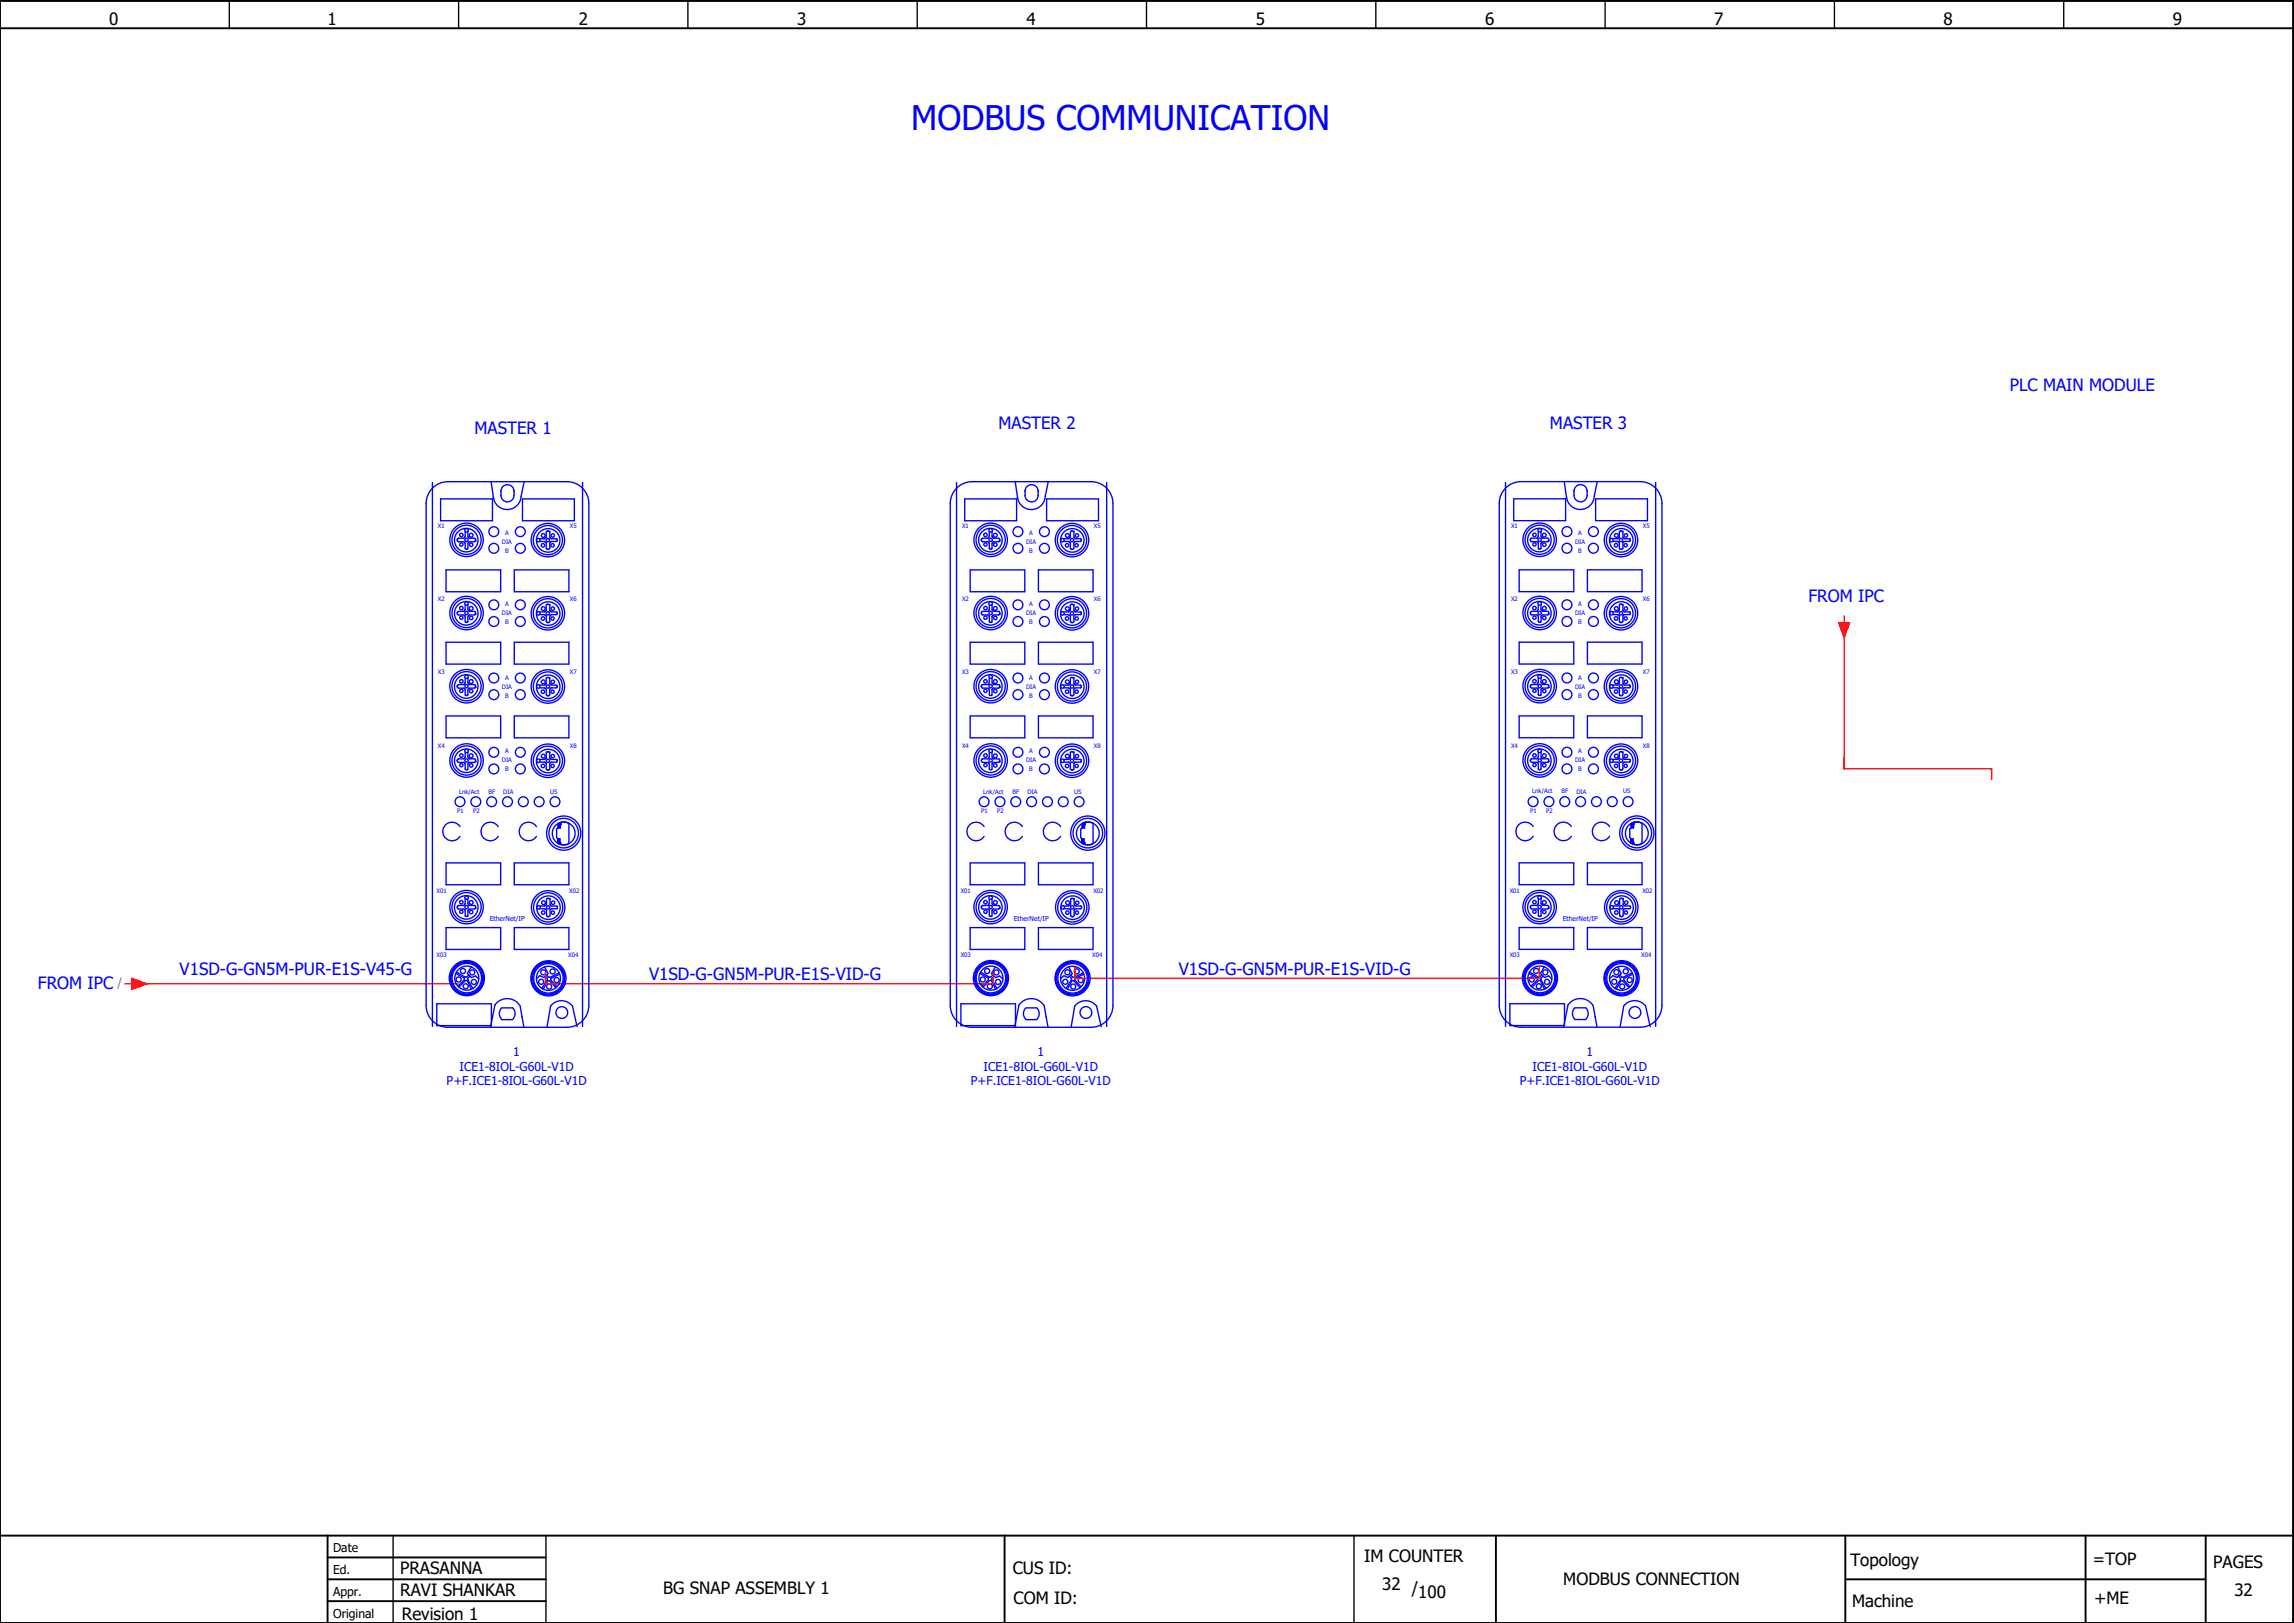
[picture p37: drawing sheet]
<svg xmlns="http://www.w3.org/2000/svg" width="420mm" height="297mm" viewBox="0 0 420 297" stroke-linecap="round" stroke-linejoin="round" font-family="sans-serif">
<defs><g id="words">
<text font-size="6.2" fill="#00f" x="166.9" y="23.9">MODBUS COMMUNICATION</text>
<g font-size="3.1">
<text x="20" y="4.5">0</text>
<text x="60" y="4.5">1</text>
<text x="106" y="4.5">2</text>
<text x="146" y="4.5">3</text>
<text x="188" y="4.5">4</text>
<text x="230" y="4.5">5</text>
<text x="272" y="4.5">6</text>
<text x="314" y="4.5">7</text>
<text x="356" y="4.5">8</text>
<text x="398" y="4.5">9</text>
<text x="249.9" y="285.9">IM COUNTER</text>
<text x="338.9" y="286.7">Topology</text>
<text x="383.4" y="286.6">=TOP</text>
<text x="405.4" y="287.2">PAGES</text>
<text x="73.3" y="288.1">PRASANNA</text>
<text x="73.3" y="292.2">RAVI SHANKAR</text>
<text x="121.5" y="292">BG SNAP ASSEMBLY 1</text>
<text x="185.5" y="288.1">CUS ID:</text>
<text x="185.7" y="293.7">COM ID:</text>
<text x="253.2" y="291">32 /</text>
<text x="259.8" y="292.7">100</text>
<text x="286.3" y="290.3">MODBUS CONNECTION</text>
<text x="383.6" y="293.6">+ME</text>
<text x="409.3" y="292.2">32</text>
<text x="73.6" y="296.7">Revision 1</text>
<text x="339.2" y="294.2">Machine</text>
</g>
<g font-size="3.1" fill="#00f">
<text x="368.1" y="71.6">PLC MAIN MODULE</text>
<text x="86.9" y="79.5">MASTER 1</text>
<text x="182.9" y="78.5">MASTER 2</text>
<text x="283.9" y="78.5">MASTER 3</text>
<text x="331.2" y="110.2">FROM IPC</text>
<text x="32.9" y="178.5">V1SD-G-GN5M-PUR-E1S-V45-G</text>
<text x="118.9" y="179.5">V1SD-G-GN5M-PUR-E1S-VID-G</text>
<text x="215.9" y="178.5">V1SD-G-GN5M-PUR-E1S-VID-G</text>
<text x="6.9" y="181.2">FROM IPC</text>
</g>
<text font-size="2.2" fill="#7ca552" x="21.5" y="180.8">/</text>
<g font-size="2.2" fill="#00f">
<text x="84.2" y="196">ICE1-8IOL-G60L-V1D</text>
<text x="94" y="193.3">1</text>
<text x="180.2" y="196">ICE1-8IOL-G60L-V1D</text>
<text x="190" y="193.3">1</text>
<text x="280.7" y="196">ICE1-8IOL-G60L-V1D</text>
<text x="290.6" y="193.3">1</text>
<text x="81.8" y="198.7">P+F.ICE1-8IOL-G60L-V1D</text>
<text x="177.8" y="198.7">P+F.ICE1-8IOL-G60L-V1D</text>
<text x="278.4" y="198.7">P+F.ICE1-8IOL-G60L-V1D</text>
</g>
<g font-size="2.2">
<text x="61" y="284.2">Date</text>
<text x="61" y="288.2">Ed.</text>
<text x="61" y="292.2">Appr.</text>
<text x="61" y="296.2">Original</text>
</g>
<g font-size="1.2" fill="#00f">
<text x="89.7" y="168.6">EtherNet/IP</text>
<text x="185.7" y="168.6">EtherNet/IP</text>
<text x="286.2" y="168.6">EtherNet/IP</text>
</g>
<g font-size="1.1" fill="#00f">
<text x="80.2" y="96.7">X1</text>
<text x="91.9" y="99.6">DIA</text>
<text x="92.5" y="97.9">A</text>
<text x="92.5" y="101.3">B</text>
<text x="104.4" y="96.7">X5</text>
<text x="176.2" y="96.7">X1</text>
<text x="187.9" y="99.6">DIA</text>
<text x="188.5" y="97.9">A</text>
<text x="188.5" y="101.3">B</text>
<text x="200.4" y="96.7">X5</text>
<text x="276.8" y="96.7">X1</text>
<text x="288.5" y="99.6">DIA</text>
<text x="289.1" y="97.9">A</text>
<text x="289.1" y="101.3">B</text>
<text x="300.9" y="96.7">X5</text>
<text x="80.2" y="110.1">X2</text>
<text x="91.9" y="112.6">DIA</text>
<text x="92.5" y="110.9">A</text>
<text x="104.4" y="110.1">X6</text>
<text x="176.2" y="110.1">X2</text>
<text x="187.9" y="112.6">DIA</text>
<text x="188.5" y="110.9">A</text>
<text x="200.4" y="110.1">X6</text>
<text x="276.8" y="110.1">X2</text>
<text x="288.5" y="112.6">DIA</text>
<text x="289.1" y="110.9">A</text>
<text x="300.9" y="110.1">X6</text>
<text x="92.5" y="114.3">B</text>
<text x="188.5" y="114.3">B</text>
<text x="289.1" y="114.3">B</text>
<text x="80.2" y="123.5">X3</text>
<text x="92.5" y="124.4">A</text>
<text x="104.4" y="123.5">X7</text>
<text x="176.2" y="123.5">X3</text>
<text x="188.5" y="124.4">A</text>
<text x="200.4" y="123.5">X7</text>
<text x="276.8" y="123.5">X3</text>
<text x="289.1" y="124.4">A</text>
<text x="300.9" y="123.5">X7</text>
<text x="91.9" y="126.1">DIA</text>
<text x="92.5" y="127.8">B</text>
<text x="187.9" y="126.1">DIA</text>
<text x="188.5" y="127.8">B</text>
<text x="288.5" y="126.1">DIA</text>
<text x="289.1" y="127.8">B</text>
<text x="80.2" y="136.9">X4</text>
<text x="92.5" y="137.8">A</text>
<text x="104.4" y="136.9">X8</text>
<text x="176.2" y="136.9">X4</text>
<text x="188.5" y="137.8">A</text>
<text x="200.4" y="136.9">X8</text>
<text x="276.8" y="136.9">X4</text>
<text x="289.1" y="137.8">A</text>
<text x="300.9" y="136.9">X8</text>
<text x="91.9" y="139.5">DIA</text>
<text x="92.5" y="141.2">B</text>
<text x="187.9" y="139.5">DIA</text>
<text x="188.5" y="141.2">B</text>
<text x="288.5" y="139.5">DIA</text>
<text x="289.1" y="141.2">B</text>
<text x="83.7" y="148.8">P1</text>
<text x="84.1" y="145.3">Lnk/Act</text>
<text x="86.6" y="148.8">P2</text>
<text x="89.5" y="145.3">BF</text>
<text x="92.2" y="145.3">DIA</text>
<text x="100.8" y="145.3">US</text>
<text x="179.7" y="148.8">P1</text>
<text x="180.1" y="145.3">Lnk/Act</text>
<text x="182.6" y="148.8">P2</text>
<text x="185.5" y="145.3">BF</text>
<text x="188.2" y="145.3">DIA</text>
<text x="196.8" y="145.3">US</text>
<text x="280.3" y="148.8">P1</text>
<text x="280.6" y="145.3">Lnk/Act</text>
<text x="283.2" y="148.8">P2</text>
<text x="286" y="145.3">BF</text>
<text x="288.7" y="145.3">DIA</text>
<text x="297.3" y="145.3">US</text>
<text x="80" y="163.4">X01</text>
<text x="104.3" y="163.4">X02</text>
<text x="176" y="163.4">X01</text>
<text x="200.3" y="163.4">X02</text>
<text x="276.5" y="163.4">X01</text>
<text x="300.8" y="163.4">X02</text>
<text x="80" y="175.3">X03</text>
<text x="104.1" y="175.3">X04</text>
<text x="176" y="175.3">X03</text>
<text x="200.1" y="175.3">X04</text>
<text x="276.5" y="175.3">X03</text>
<text x="300.6" y="175.3">X04</text>
</g>
</g></defs>
<path d="M42 .2v5M84 .2v5M126 .2v5M168 .2v5M210 .2v5M252 .2v5M294 .2v5M336 .2v5M378 .2v5M72 281.2v16M100 281.2v16M248 281.2v16" fill="none" stroke="#000" stroke-width=".25"/>
<g fill="none" stroke="#000" stroke-width=".35">
<path d="M0 5.2h420M0 .2h420v297h-420zM0 281.2h420M60 281.2v16M60 285.2h40M60 289.2h40M60 293.2h40M184 281.2v16M274 281.2v16M338 289.2h66M338 281.2v16M382 281.2v16"/>
<path d="M404 281.2v16"/>
</g>
<path d="M336.8 114h2l-1 2.8zM337.8 115.8v25h27v2M337.8 112.8v1.2M24.2 179.1l2.7 1-2.7 1zM99.9 178.1v2h82v-2M196.9 177.1v2h85v-2M22.9 180.1h1.3M24.9 180.1h59" fill="none" stroke="#f00" stroke-width=".25"/>
<g fill="none" stroke="#00f" stroke-width=".25">
<path d="M79.2 88.3v99.6M79.2 89.4a4 4 0 0 1 2.9-1.2h21.8a4 4 0 0 1 4 4v91.9a4 4 0 0 1-4 4h-21.8a4 4 0 0 1-4-4v-91.9a4 4 0 0 1 1.1-2.8zM80.7 91.3h9.5v4h-9.5zM85.2 97.3v.9l-.1 .2-1.1 .1-.2 .4 .2 .3h1l.2 .1 .1 1.2h.4v-1l.2-.3h1.1l.1-.2M85.7 97.3l.1 1.1 .2 .1h1l.1 .2v.3M87.1 99h.1M90 88.2l.4 3M91.8 89.9a1.2 1.2 0 0 1 1.2-1.2 1.2 1.2 0 0 1 1.2 1.2M91.8 90.7a1.2 1.2 0 0 0 1.2 1.2 1.2 1.2 0 0 0 1.2-1.2M91.8 89.8v.9M94.2 89.8v.9M95.7 91.3h9.5v4h-9.5z"/>
<path d="M96 88.2l-.6 2.7a2.55 2.55 0 0 1-2.4 2.4 2.55 2.55 0 0 1-2.6-2.3M100.6 97.3h.1M100.6 97.3l.1 .1 .1 1 .3 .2 .9 .1v.4l-1.1 .1-.2 .2v1l-.2 .2-.4-.2-.1-1.1-.3-.2h-.8M100.6 97.3l-.4-.1-.1 .2v.9l-.2 .2-1 .1M106.7 88.3v99.6M175.2 88.3v99.6M175.2 89.4a4 4 0 0 1 2.9-1.2h21.8a4 4 0 0 1 4 4v91.9a4 4 0 0 1-4 4h-21.8a4 4 0 0 1-4-4v-91.9a4 4 0 0 1 1.1-2.8zM176.7 91.3h9.5v4h-9.5zM181.2 97.3v.9l-.1 .2-1.1 .1-.2 .4 .2 .3h1l.2 .1 .1 1.2h.4v-1l.2-.3h1.1l.1-.2M181.7 97.3l.1 1.1 .2 .1h1l.1 .2v.3M183.1 99h.1M186 88.2l.4 3"/>
<path d="M187.8 89.9a1.2 1.2 0 0 1 1.2-1.2 1.2 1.2 0 0 1 1.2 1.2M187.8 90.7a1.2 1.2 0 0 0 1.2 1.2 1.2 1.2 0 0 0 1.2-1.2M187.8 89.8v.9M190.2 89.8v.9M191.7 91.3h9.5v4h-9.5zM192 88.2l-.6 2.7a2.55 2.55 0 0 1-2.4 2.4 2.55 2.55 0 0 1-2.6-2.3M196.6 97.3h.1M196.6 97.3l.1 .1 .1 1 .3 .2 .9 .1v.4l-1.1 .1-.2 .2v1l-.2 .2-.4-.2-.1-1.1-.3-.2h-.8M196.6 97.3l-.4-.1-.1 .2v.9l-.2 .2-1 .1M202.7 88.3v99.6M275.8 88.3v99.6M275.8 89.4a4 4 0 0 1 2.8-1.2h21.8a4 4 0 0 1 4 4v91.9a4 4 0 0 1-4 4h-21.8a4 4 0 0 1-4-4v-91.9a4 4 0 0 1 1.2-2.8z"/>
<path d="M277.3 91.3h9.5v4h-9.5zM281.8 97.3v.9l-.2 .2-1.1 .1-.2 .4 .2 .3h1l.2 .1 .1 1.2h.4l.1-1 .2-.3h1l.1-.2M282.3 97.3l.1 1.1 .2 .1h.9l.2 .2-.1 .3M283.6 99h.1M286.5 88.2l.5 3M288.3 89.9a1.2 1.2 0 0 1 1.2-1.2 1.2 1.2 0 0 1 1.2 1.2M288.3 90.7a1.2 1.2 0 0 0 1.2 1.2 1.2 1.2 0 0 0 1.2-1.2M288.3 89.8v.9M290.7 89.8v.9M292.3 91.3h9.5v4h-9.5zM292.6 88.2l-.6 2.7a2.55 2.55 0 0 1-2.5 2.4 2.55 2.55 0 0 1-2.6-2.3M297.1 97.3h.1"/>
<path d="M297.1 97.3l.2 .1v1l.3 .2 1 .1v.4l-1.2 .1-.1 .2v1l-.3 .2-.4-.2-.1-1.1-.2-.2h-.9M297.1 97.3l-.3-.1-.2 .2v.9l-.1 .2-1.1 .1M303.3 88.3v99.6M81.7 104.3h10v4h-10zM81.7 117.6h10v4h-10zM85.2 110.7v.9l-.1 .2-1.1 .1-.2 .4 .2 .3h1l.2 .1 .1 1.2h.4v-1l.2-.3h1.1l.1-.2M85.7 110.7l.1 1.1 .2 .1h1l.1 .2v.3M87.1 112.4h.1M94.2 104.3h10v4h-10zM94.2 117.6h10v4h-10zM100.6 110.7h.1M100.6 110.7l-.4-.1-.1 .2v.9l-.2 .2-1 .1"/>
<path d="M100.6 110.7l.1 .1 .1 1 .3 .2 .9 .1v.4l-1.1 .1-.2 .2v1l-.2 .2-.4-.2-.1-1.1-.3-.2h-.8M177.7 104.3h10v4h-10zM177.7 117.6h10v4h-10zM181.2 110.7v.9l-.1 .2-1.1 .1-.2 .4 .2 .3h1l.2 .1 .1 1.2h.4v-1l.2-.3h1.1l.1-.2M181.7 110.7l.1 1.1 .2 .1h1l.1 .2v.3M183.1 112.4h.1M190.2 104.3h10v4h-10zM190.2 117.6h10v4h-10zM196.6 110.7h.1M196.6 110.7l.1 .1 .1 1 .3 .2 .9 .1v.4l-1.1 .1-.2 .2v1l-.2 .2-.4-.2-.1-1.1-.3-.2h-.8M196.6 110.7l-.4-.1-.1 .2v.9l-.2 .2-1 .1M278.3 104.3h10v4h-10z"/>
<path d="M278.3 117.6h10v4h-10zM281.8 110.7v.9l-.2 .2-1.1 .1-.2 .4 .2 .3h1l.2 .1 .1 1.2h.4l.1-1 .2-.3h1l.1-.2M282.3 110.7l.1 1.1 .2 .1h.9l.2 .2-.1 .3M283.6 112.4h.1M290.8 104.3h10v4h-10zM290.8 117.6h10v4h-10zM297.1 110.7h.1M297.1 110.7l.2 .1v1l.3 .2 1 .1v.4l-1.2 .1-.1 .2v1l-.3 .2-.4-.2-.1-1.1-.2-.2h-.9M297.1 110.7l-.3-.1-.2 .2v.9l-.1 .2-1.1 .1M81.7 131.1h10v4h-10zM85.2 124.1v.9l-.1 .2-1.1 .1-.2 .4 .2 .3h1l.2 .1 .1 1.2h.4v-1l.2-.3h1.1l.1-.2M85.2 137.7v.9l-.1 .2-1.1 .1-.2 .4 .2 .3h1l.2 .1 .1 1.2h.4v-1l.2-.3h1.1l.1-.2"/>
<path d="M85.7 124.1l.1 1.1 .2 .1h1l.1 .2v.3M85.7 137.7l.1 1.1 .2 .1h1l.1 .2v.3M87.1 125.8h.1M87.1 139.4h.1M94.2 131.1h10v4h-10zM100.6 124.1h.1M100.6 137.7h.1M100.6 124.1l-.4-.1-.1 .2v.9l-.2 .2-1 .1M100.6 124.1l.1 .1 .1 1 .3 .2 .9 .1v.4l-1.1 .1-.2 .2v1l-.2 .2-.4-.2-.1-1.1-.3-.2h-.8M100.6 137.7l-.4-.1-.1 .2v.9l-.2 .2-1 .1M100.6 137.7l.1 .1 .1 1 .3 .2 .9 .1v.4l-1.1 .1-.2 .2v1l-.2 .2-.4-.2-.1-1.1-.3-.2h-.8M177.7 131.1h10v4h-10z"/>
<path d="M181.2 124.1v.9l-.1 .2-1.1 .1-.2 .4 .2 .3h1l.2 .1 .1 1.2h.4v-1l.2-.3h1.1l.1-.2M181.2 137.7v.9l-.1 .2-1.1 .1-.2 .4 .2 .3h1l.2 .1 .1 1.2h.4v-1l.2-.3h1.1l.1-.2M181.7 124.1l.1 1.1 .2 .1h1l.1 .2v.3M181.7 137.7l.1 1.1 .2 .1h1l.1 .2v.3M183.1 125.8h.1M183.1 139.4h.1M190.2 131.1h10v4h-10zM196.6 124.1h.1M196.6 137.7h.1M196.6 124.1l.1 .1 .1 1 .3 .2 .9 .1v.4l-1.1 .1-.2 .2v1l-.2 .2-.4-.2-.1-1.1-.3-.2h-.8M196.6 124.1l-.4-.1-.1 .2v.9l-.2 .2-1 .1M196.6 137.7l.1 .1 .1 1 .3 .2 .9 .1v.4l-1.1 .1-.2 .2v1l-.2 .2-.4-.2-.1-1.1-.3-.2h-.8"/>
<path d="M196.6 137.7l-.4-.1-.1 .2v.9l-.2 .2-1 .1M278.3 131.1h10v4h-10zM281.8 124.1v.9l-.2 .2-1.1 .1-.2 .4 .2 .3h1l.2 .1 .1 1.2h.4l.1-1 .2-.3h1l.1-.2M281.8 137.7v.9l-.2 .2-1.1 .1-.2 .4 .2 .3h1l.2 .1 .1 1.2h.4l.1-1 .2-.3h1l.1-.2M282.3 124.1l.1 1.1 .2 .1h.9l.2 .2-.1 .3M282.3 137.7l.1 1.1 .2 .1h.9l.2 .2-.1 .3M283.6 125.8h.1M283.6 139.4h.1M290.8 131.1h10v4h-10zM297.1 124.1h.1M297.1 137.7h.1M297.1 124.1l.2 .1v1l.3 .2 1 .1v.4l-1.2 .1-.1 .2v1l-.3 .2-.4-.2-.1-1.1-.2-.2h-.9"/>
<path d="M297.1 124.1l-.3-.1-.2 .2v.9l-.1 .2-1.1 .1M297.1 137.7l.2 .1v1l.3 .2 1 .1v.4l-1.2 .1-.1 .2v1l-.3 .2-.4-.2-.1-1.1-.2-.2h-.9M297.1 137.7l-.3-.1-.2 .2v.9l-.1 .2-1.1 .1M81.7 158h10v4h-10zM84.3 151.4a1.7 1.7 0 0 0-2.6-.4 1.7 1.7 0 0 0 0 2.5 1.7 1.7 0 0 0 2.6-.4M91.3 151.4a1.7 1.7 0 0 0-2.6-.4 1.7 1.7 0 0 0 0 2.5 1.7 1.7 0 0 0 2.6-.4M94.2 158h10v4h-10zM98.3 151.4a1.7 1.7 0 0 0-2.6-.4 1.7 1.7 0 0 0 0 2.5 1.7 1.7 0 0 0 2.6-.4M102.2 153.6l-.2-.3v-1.5l.2-.2v-.8a2.04 2.04 0 0 1 2-.1v3.7l-.7 .3-1-.2M102.2 153.6v.8l.3 .1M102.2 153.6h.4l.1 1-.2-.1M102.2 154.2l.3 .1v.2"/>
<path d="M102.3 151h.2l.1-.4h.2l-.1 1h-.4zM177.7 158h10v4h-10zM180.3 151.4a1.7 1.7 0 0 0-2.6-.4 1.7 1.7 0 0 0 0 2.5 1.7 1.7 0 0 0 2.6-.4M187.3 151.4a1.7 1.7 0 0 0-2.6-.4 1.7 1.7 0 0 0 0 2.5 1.7 1.7 0 0 0 2.6-.4M190.2 158h10v4h-10zM194.3 151.4a1.7 1.7 0 0 0-2.6-.4 1.7 1.7 0 0 0 0 2.5 1.7 1.7 0 0 0 2.6-.4M198.2 153.6l-.2-.3v-1.5l.2-.2v-.8a2.04 2.04 0 0 1 2-.1v3.7l-.7 .3-1-.2M198.2 153.6h.4l.1 1-.2-.1M198.2 154.2l.3 .1v.2M198.2 153.6v.8l.3 .1M198.3 151h.2l.1-.4h.2l-.1 1h-.4zM278.3 158h10v4h-10z"/>
<path d="M280.8 151.3a1.7 1.7 0 0 0-2.6-.4 1.7 1.7 0 0 0 0 2.6 1.7 1.7 0 0 0 2.6-.4M287.8 151.3a1.7 1.7 0 0 0-2.6-.4 1.7 1.7 0 0 0 0 2.6 1.7 1.7 0 0 0 2.6-.4M290.8 158h10v4h-10zM294.8 151.3a1.7 1.7 0 0 0-2.6-.4 1.7 1.7 0 0 0 0 2.6 1.7 1.7 0 0 0 2.6-.4M298.7 153.6l-.2-.3v-1.5l.3-.2v-.8a2.03 2.03 0 0 1 2-.1v3.7l-.7 .3-1-.2M298.7 153.6h.4l.2 1-.2-.1M298.7 154.2l.4 .1v.2M298.7 153.6v.8l.4 .1M298.8 151h.3l.1-.4h.2l-.2 1h-.4zM81.7 169.8h10v4h-10zM83.5 178.2l1.6 .9v.3l-1.2 1.1M83.6 178l1.6 .9h.3l.4-.4"/>
<path d="M85.2 164.6v.8l-.1 .3-1.1 .1-.2 .4 .2 .2h1l.2 .2 .1 1.1h.4v-.9l.2-.3 1.1-.1 .1-.1M85.7 164.6l.1 1 .2 .2h1l.1 .1v.4M86.1 178.7l-.4 .4v.3l.9 1.6M86.3 177l-.7 1.2 .8 .8 .7-.3 .6 .5M87.1 166.3h.1M94.2 169.8h10v4h-10zM99.8 177l.6 1.3-.8 .7-.7-.3-.6 .5M99.9 178.8l.4 .3-.1 .3-.9 1.6M100.6 164.5h.1M100.6 164.5l.2 .1v1.1l.3 .2h1v.4l-1.2 .1-.1 .2v1l-.3 .2-.4-.2-.1-1.1-.2-.1h-.9M100.6 164.5h-.3l-.2 .1v1l-.1 .2-1.1 .1M102.4 178.1l-1.6 .9-.3-.1-.4-.3"/>
<path d="M102.5 178.4l-1.6 .8v.3l1.1 1.2M177.7 169.8h10v4h-10zM179.5 178.2l1.6 .9v.3l-1.2 1.1M179.6 178l1.6 .9h.3l.4-.4M181.2 164.6v.8l-.1 .3-1.1 .1-.2 .4 .2 .2h1l.2 .2 .1 1.1h.4v-.9l.2-.3 1.1-.1 .1-.1M181.7 164.6l.1 1 .2 .2h1l.1 .1v.4M182.1 178.7l-.4 .4v.3l.9 1.6M182.3 177l-.7 1.2 .8 .8 .7-.3 .6 .5M183.1 166.3h.1M190.2 169.8h10v4h-10zM195.8 177l.6 1.3-.8 .7-.7-.3-.6 .5M195.9 178.8l.4 .3-.1 .3-.9 1.6"/>
<path d="M196.6 164.5h.1M196.6 164.5l.2 .1v1.1l.3 .2h1v.4l-1.2 .1-.1 .2v1l-.3 .2-.4-.2-.1-1.1-.2-.1h-.9M196.6 164.5h-.3l-.2 .1v1l-.1 .2-1.1 .1M198.4 178.1l-1.6 .9-.3-.1-.4-.3M198.5 178.4l-1.6 .8v.3l1.1 1.2M278.3 169.8h10v4h-10zM280.1 178.2l1.5 .9v.3l-1.1 1.1M280.2 178l1.6 .9h.2l.4-.4M281.8 164.6v.8l-.2 .3-1.1 .1-.2 .4 .2 .2h1l.2 .2 .1 1.1h.4l.1-.9 .2-.3 1-.1 .1-.1M282.3 164.6l.1 1 .2 .2h.9l.2 .1-.1 .4M282.7 178.7l-.4 .4v.3l.9 1.6M282.9 177l-.7 1.2 .7 .8 .8-.3 .5 .5"/>
<path d="M283.6 166.3h.1M290.8 169.8h10v4h-10zM296.3 177l.7 1.3-.8 .7-.8-.4-.5 .6M296.4 178.7l.4 .4v.3l-1 1.6M297.2 164.5h.1M297.2 164.5l.1 .1 .1 1.1 .3 .2h.9v.4l-1.1 .1-.2 .2v1l-.2 .2-.4-.2-.1-1.1-.3-.1h-.8M297.2 164.5h-.4l-.1 .1v1l-.2 .2-1 .1M299 178.1l-1.7 .8h-.2l-.4-.3M299 178.4l-1.5 .7-.1 .3 1.1 1.3M80 183.8h10v4h-10zM84.1 180.7l1.2-1.2h.3l.8 1.6M90.6 184a2.75 2.75 0 0 1 4.6 .1"/>
<path d="M90.7 184l-.8 4M91.9 184.5a1.45 1.45 0 0 0 .1 2.2h1.9M92 184.5l2 .1a1.45 1.45 0 0 1-.2 2.1M95.3 184.1l.7 3.9M95.6 186.1v.1M100.2 188l.6-3.8a2.52 2.52 0 0 1 4.1 0l.8 3.8M100.5 186.5v.1M101.8 180.9l-1.1-1.3-.3-.1-.9 1.6M176 183.8h10v4h-10zM180.1 180.7l1.2-1.2h.3l.8 1.6M186.6 184a2.75 2.75 0 0 1 4.6 .1M186.7 184l-.8 4"/>
<path d="M187.9 184.5a1.45 1.45 0 0 0 .1 2.2h1.9a1.45 1.45 0 0 0 0-2.2h-1.9M191.3 184.1l.7 3.9M191.6 186.1v.1M196.2 188l.6-3.8a2.52 2.52 0 0 1 4.1 0l.8 3.8M196.5 186.5v.1M197.8 180.9l-1.1-1.3-.3-.1-.9 1.6M276.6 183.8h10v4h-10zM280.6 180.7l1.2-1.2h.3l.8 1.6M288.5 184.5a1.45 1.45 0 0 0 0 2.2h1.9a1.45 1.45 0 0 0 .1-2.2h-2M291.8 184.1a2.75 2.75 0 0 0-4.6-.1l-.8 4M291.8 184.1l.7 3.9M292.2 186.1l-.1 .1"/>
<path d="M297 186.5h.1M297.4 184.2a2.52 2.52 0 0 1 4 0M297.4 184.2l-.6 3.8M298.4 180.8l-1.2-1.2-.3-.1-.8 1.6M301.4 184.2l.9 3.8"/>
<circle cx="84.5" cy="99.7" r=".3"/>
<circle cx="84.5" cy="97.9" r=".32"/>
<circle cx="85.4" cy="98.9" r="2.16"/>
<circle cx="85.5" cy="98.8" r="3.1"/>
<circle cx="85.5" cy="98.8" r="2.67"/>
<circle cx="85.5" cy="98.8" r=".3"/>
<circle cx="85.5" cy="97.1" r=".32"/>
<circle cx="86.3" cy="99.7" r=".32"/>
<circle cx="86.3" cy="98" r=".35"/>
<circle cx="90.5" cy="97.3" r=".9"/>
<circle cx="95.3" cy="97.3" r=".9"/>
<circle cx="98.6" cy="98.9" r=".32"/>
<circle cx="99.5" cy="99.8" r=".32"/>
<circle cx="99.5" cy="98" r=".35"/>
<circle cx="100.4" cy="98.9" r="3.1"/>
<circle cx="100.4" cy="98.9" r="2.67"/>
<circle cx="100.4" cy="98.9" r=".3"/>
<circle cx="100.4" cy="98.9" r="2.16"/>
<circle cx="101.2" cy="99.8" r=".3"/>
<circle cx="101.3" cy="98" r=".32"/>
<circle cx="180.5" cy="99.7" r=".3"/>
<circle cx="180.5" cy="97.9" r=".32"/>
<circle cx="181.4" cy="98.9" r="2.16"/>
<circle cx="181.5" cy="98.8" r="3.1"/>
<circle cx="181.5" cy="98.8" r="2.67"/>
<circle cx="181.5" cy="98.8" r=".3"/>
<circle cx="181.5" cy="97.1" r=".32"/>
<circle cx="182.3" cy="99.7" r=".32"/>
<circle cx="182.3" cy="98" r=".35"/>
<circle cx="186.5" cy="97.3" r=".9"/>
<circle cx="191.3" cy="97.3" r=".9"/>
<circle cx="194.6" cy="98.9" r=".32"/>
<circle cx="195.5" cy="99.8" r=".32"/>
<circle cx="195.5" cy="98" r=".35"/>
<circle cx="196.4" cy="98.9" r="3.1"/>
<circle cx="196.4" cy="98.9" r="2.67"/>
<circle cx="196.4" cy="98.9" r=".3"/>
<circle cx="196.4" cy="98.9" r="2.16"/>
<circle cx="197.2" cy="99.8" r=".3"/>
<circle cx="197.3" cy="98" r=".32"/>
<circle cx="281.1" cy="99.7" r=".3"/>
<circle cx="281.1" cy="97.9" r=".32"/>
<circle cx="282" cy="98.9" r="2.16"/>
<circle cx="282" cy="98.8" r="2.67"/>
<circle cx="282" cy="98.8" r="3.1"/>
<circle cx="282" cy="98.8" r=".3"/>
<circle cx="282" cy="97.1" r=".32"/>
<circle cx="282.9" cy="98" r=".35"/>
<circle cx="282.9" cy="99.7" r=".32"/>
<circle cx="287" cy="97.3" r=".9"/>
<circle cx="291.9" cy="97.3" r=".9"/>
<circle cx="295.2" cy="98.9" r=".32"/>
<circle cx="296" cy="99.8" r=".32"/>
<circle cx="296.1" cy="98" r=".35"/>
<circle cx="296.9" cy="98.9" r="2.67"/>
<circle cx="296.9" cy="98.9" r="3.1"/>
<circle cx="296.9" cy="98.9" r=".3"/>
<circle cx="297" cy="98.9" r="2.16"/>
<circle cx="297.8" cy="99.8" r=".3"/>
<circle cx="297.8" cy="98" r=".32"/>
<circle cx="84.5" cy="113.1" r=".3"/>
<circle cx="84.5" cy="111.3" r=".32"/>
<circle cx="85.4" cy="112.3" r="2.16"/>
<circle cx="85.5" cy="112.2" r="3.1"/>
<circle cx="85.5" cy="112.2" r="2.67"/>
<circle cx="85.5" cy="112.2" r=".3"/>
<circle cx="85.5" cy="110.5" r=".32"/>
<circle cx="86.3" cy="113.1" r=".32"/>
<circle cx="86.3" cy="111.4" r=".35"/>
<circle cx="90.5" cy="110.7" r=".9"/>
<circle cx="90.5" cy="113.8" r=".9"/>
<circle cx="90.5" cy="100.4" r=".9"/>
<circle cx="95.3" cy="110.7" r=".9"/>
<circle cx="95.3" cy="113.8" r=".9"/>
<circle cx="95.3" cy="100.4" r=".9"/>
<circle cx="98.6" cy="112.3" r=".32"/>
<circle cx="99.5" cy="113.2" r=".32"/>
<circle cx="99.5" cy="111.4" r=".35"/>
<circle cx="100.4" cy="112.3" r="3.1"/>
<circle cx="100.4" cy="112.3" r="2.67"/>
<circle cx="100.4" cy="112.3" r=".3"/>
<circle cx="100.4" cy="112.3" r="2.16"/>
<circle cx="101.2" cy="113.2" r=".3"/>
<circle cx="101.3" cy="111.4" r=".32"/>
<circle cx="180.5" cy="113.1" r=".3"/>
<circle cx="180.5" cy="111.3" r=".32"/>
<circle cx="181.4" cy="112.3" r="2.16"/>
<circle cx="181.5" cy="112.2" r="3.1"/>
<circle cx="181.5" cy="112.2" r="2.67"/>
<circle cx="181.5" cy="112.2" r=".3"/>
<circle cx="181.5" cy="110.5" r=".32"/>
<circle cx="182.3" cy="113.1" r=".32"/>
<circle cx="182.3" cy="111.4" r=".35"/>
<circle cx="186.5" cy="110.7" r=".9"/>
<circle cx="186.5" cy="113.8" r=".9"/>
<circle cx="186.5" cy="100.4" r=".9"/>
<circle cx="191.3" cy="110.7" r=".9"/>
<circle cx="191.3" cy="113.8" r=".9"/>
<circle cx="191.3" cy="100.4" r=".9"/>
<circle cx="194.6" cy="112.3" r=".32"/>
<circle cx="195.5" cy="113.2" r=".32"/>
<circle cx="195.5" cy="111.4" r=".35"/>
<circle cx="196.4" cy="112.3" r="3.1"/>
<circle cx="196.4" cy="112.3" r="2.67"/>
<circle cx="196.4" cy="112.3" r=".3"/>
<circle cx="196.4" cy="112.3" r="2.16"/>
<circle cx="197.2" cy="113.2" r=".3"/>
<circle cx="197.3" cy="111.4" r=".32"/>
<circle cx="281.1" cy="113.1" r=".3"/>
<circle cx="281.1" cy="111.3" r=".32"/>
<circle cx="282" cy="112.3" r="2.16"/>
<circle cx="282" cy="112.2" r="2.67"/>
<circle cx="282" cy="112.2" r="3.1"/>
<circle cx="282" cy="112.2" r=".3"/>
<circle cx="282" cy="110.5" r=".32"/>
<circle cx="282.9" cy="111.4" r=".35"/>
<circle cx="282.9" cy="113.1" r=".32"/>
<circle cx="287" cy="100.4" r=".9"/>
<circle cx="287" cy="113.8" r=".9"/>
<circle cx="287" cy="110.7" r=".9"/>
<circle cx="291.9" cy="100.4" r=".9"/>
<circle cx="291.9" cy="113.8" r=".9"/>
<circle cx="291.9" cy="110.7" r=".9"/>
<circle cx="295.2" cy="112.3" r=".32"/>
<circle cx="296" cy="113.2" r=".32"/>
<circle cx="296.1" cy="111.4" r=".35"/>
<circle cx="296.9" cy="112.3" r="3.1"/>
<circle cx="296.9" cy="112.3" r="2.67"/>
<circle cx="296.9" cy="112.3" r=".3"/>
<circle cx="297" cy="112.3" r="2.16"/>
<circle cx="297.8" cy="113.2" r=".3"/>
<circle cx="297.8" cy="111.4" r=".32"/>
<circle cx="84.5" cy="126.5" r=".3"/>
<circle cx="84.5" cy="124.7" r=".32"/>
<circle cx="84.5" cy="138.3" r=".32"/>
<circle cx="85.4" cy="125.7" r="2.16"/>
<circle cx="85.4" cy="139.3" r="2.16"/>
<circle cx="85.5" cy="139.2" r="2.67"/>
<circle cx="85.5" cy="125.6" r="2.67"/>
<circle cx="85.5" cy="139.2" r="3.1"/>
<circle cx="85.5" cy="125.6" r="3.1"/>
<circle cx="85.5" cy="125.6" r=".3"/>
<circle cx="85.5" cy="139.2" r=".3"/>
<circle cx="85.5" cy="137.5" r=".32"/>
<circle cx="85.5" cy="123.9" r=".32"/>
<circle cx="86.3" cy="138.4" r=".35"/>
<circle cx="86.3" cy="124.8" r=".35"/>
<circle cx="86.3" cy="126.5" r=".32"/>
<circle cx="90.5" cy="127.2" r=".9"/>
<circle cx="90.5" cy="124.1" r=".9"/>
<circle cx="90.5" cy="137.7" r=".9"/>
<circle cx="95.3" cy="127.2" r=".9"/>
<circle cx="95.3" cy="124.1" r=".9"/>
<circle cx="95.3" cy="137.7" r=".9"/>
<circle cx="98.6" cy="125.7" r=".32"/>
<circle cx="98.6" cy="139.3" r=".32"/>
<circle cx="99.5" cy="126.6" r=".32"/>
<circle cx="99.5" cy="138.4" r=".35"/>
<circle cx="99.5" cy="124.8" r=".35"/>
<circle cx="100.4" cy="139.3" r="3.1"/>
<circle cx="100.4" cy="125.7" r="3.1"/>
<circle cx="100.4" cy="139.3" r="2.67"/>
<circle cx="100.4" cy="125.7" r="2.67"/>
<circle cx="100.4" cy="125.7" r=".3"/>
<circle cx="100.4" cy="139.3" r=".3"/>
<circle cx="100.4" cy="139.3" r="2.16"/>
<circle cx="100.4" cy="125.7" r="2.16"/>
<circle cx="101.2" cy="126.6" r=".3"/>
<circle cx="101.3" cy="138.4" r=".32"/>
<circle cx="101.3" cy="124.8" r=".32"/>
<circle cx="180.5" cy="126.5" r=".3"/>
<circle cx="180.5" cy="124.7" r=".32"/>
<circle cx="180.5" cy="138.3" r=".32"/>
<circle cx="181.4" cy="125.7" r="2.16"/>
<circle cx="181.4" cy="139.3" r="2.16"/>
<circle cx="181.5" cy="125.6" r="2.67"/>
<circle cx="181.5" cy="139.2" r="2.67"/>
<circle cx="181.5" cy="139.2" r="3.1"/>
<circle cx="181.5" cy="125.6" r="3.1"/>
<circle cx="181.5" cy="125.6" r=".3"/>
<circle cx="181.5" cy="139.2" r=".3"/>
<circle cx="181.5" cy="137.5" r=".32"/>
<circle cx="181.5" cy="123.9" r=".32"/>
<circle cx="182.3" cy="138.4" r=".35"/>
<circle cx="182.3" cy="124.8" r=".35"/>
<circle cx="182.3" cy="126.5" r=".32"/>
<circle cx="186.5" cy="127.2" r=".9"/>
<circle cx="186.5" cy="124.1" r=".9"/>
<circle cx="186.5" cy="137.7" r=".9"/>
<circle cx="191.3" cy="127.2" r=".9"/>
<circle cx="191.3" cy="124.1" r=".9"/>
<circle cx="191.3" cy="137.7" r=".9"/>
<circle cx="194.6" cy="125.7" r=".32"/>
<circle cx="194.6" cy="139.3" r=".32"/>
<circle cx="195.5" cy="126.6" r=".32"/>
<circle cx="195.5" cy="138.4" r=".35"/>
<circle cx="195.5" cy="124.8" r=".35"/>
<circle cx="196.4" cy="139.3" r="3.1"/>
<circle cx="196.4" cy="125.7" r="3.1"/>
<circle cx="196.4" cy="139.3" r="2.67"/>
<circle cx="196.4" cy="125.7" r="2.67"/>
<circle cx="196.4" cy="125.7" r=".3"/>
<circle cx="196.4" cy="139.3" r=".3"/>
<circle cx="196.4" cy="139.3" r="2.16"/>
<circle cx="196.4" cy="125.7" r="2.16"/>
<circle cx="197.2" cy="126.6" r=".3"/>
<circle cx="197.3" cy="138.4" r=".32"/>
<circle cx="197.3" cy="124.8" r=".32"/>
<circle cx="281.1" cy="126.5" r=".3"/>
<circle cx="281.1" cy="138.3" r=".32"/>
<circle cx="281.1" cy="124.7" r=".32"/>
<circle cx="282" cy="139.3" r="2.16"/>
<circle cx="282" cy="125.7" r="2.16"/>
<circle cx="282" cy="139.2" r="2.67"/>
<circle cx="282" cy="125.6" r="3.1"/>
<circle cx="282" cy="125.6" r="2.67"/>
<circle cx="282" cy="139.2" r="3.1"/>
<circle cx="282" cy="139.2" r=".3"/>
<circle cx="282" cy="125.6" r=".3"/>
<circle cx="282" cy="123.9" r=".32"/>
<circle cx="282" cy="137.5" r=".32"/>
<circle cx="282.9" cy="126.5" r=".32"/>
<circle cx="282.9" cy="124.8" r=".35"/>
<circle cx="282.9" cy="138.4" r=".35"/>
<circle cx="287" cy="127.2" r=".9"/>
<circle cx="287" cy="137.7" r=".9"/>
<circle cx="287" cy="124.1" r=".9"/>
<circle cx="291.9" cy="127.2" r=".9"/>
<circle cx="291.9" cy="137.7" r=".9"/>
<circle cx="291.9" cy="124.1" r=".9"/>
<circle cx="295.2" cy="139.3" r=".32"/>
<circle cx="295.2" cy="125.7" r=".32"/>
<circle cx="296" cy="126.6" r=".32"/>
<circle cx="296.1" cy="124.8" r=".35"/>
<circle cx="296.1" cy="138.4" r=".35"/>
<circle cx="296.9" cy="139.3" r="3.1"/>
<circle cx="296.9" cy="125.7" r="3.1"/>
<circle cx="296.9" cy="125.7" r="2.67"/>
<circle cx="296.9" cy="139.3" r="2.67"/>
<circle cx="296.9" cy="125.7" r=".3"/>
<circle cx="296.9" cy="139.3" r=".3"/>
<circle cx="297" cy="125.7" r="2.16"/>
<circle cx="297" cy="139.3" r="2.16"/>
<circle cx="297.8" cy="126.6" r=".3"/>
<circle cx="297.8" cy="138.4" r=".32"/>
<circle cx="297.8" cy="124.8" r=".32"/>
<circle cx="84.3" cy="146.8" r=".9"/>
<circle cx="84.5" cy="140.1" r=".3"/>
<circle cx="86.3" cy="140.1" r=".32"/>
<circle cx="87.2" cy="146.8" r=".9"/>
<circle cx="90.1" cy="146.8" r=".9"/>
<circle cx="90.5" cy="140.8" r=".9"/>
<circle cx="93" cy="146.8" r=".9"/>
<circle cx="95.3" cy="140.8" r=".9"/>
<circle cx="95.9" cy="146.8" r=".9"/>
<circle cx="98.8" cy="146.8" r=".9"/>
<circle cx="99.5" cy="140.2" r=".32"/>
<circle cx="101.2" cy="140.2" r=".3"/>
<circle cx="101.7" cy="146.8" r=".9"/>
<circle cx="103.3" cy="152.5" r="3.1"/>
<circle cx="103.3" cy="152.6" r="2.09"/>
<circle cx="103.3" cy="152.5" r="2.7"/>
<circle cx="180.3" cy="146.8" r=".9"/>
<circle cx="180.5" cy="140.1" r=".3"/>
<circle cx="182.3" cy="140.1" r=".32"/>
<circle cx="183.2" cy="146.8" r=".9"/>
<circle cx="186.1" cy="146.8" r=".9"/>
<circle cx="186.5" cy="140.8" r=".9"/>
<circle cx="189" cy="146.8" r=".9"/>
<circle cx="191.3" cy="140.8" r=".9"/>
<circle cx="191.9" cy="146.8" r=".9"/>
<circle cx="194.8" cy="146.8" r=".9"/>
<circle cx="195.5" cy="140.2" r=".32"/>
<circle cx="197.2" cy="140.2" r=".3"/>
<circle cx="197.7" cy="146.8" r=".9"/>
<circle cx="199.3" cy="152.5" r="3.1"/>
<circle cx="199.3" cy="152.6" r="2.09"/>
<circle cx="199.3" cy="152.5" r="2.7"/>
<circle cx="280.8" cy="146.8" r=".9"/>
<circle cx="281.1" cy="140.1" r=".3"/>
<circle cx="282.9" cy="140.1" r=".32"/>
<circle cx="283.7" cy="146.8" r=".9"/>
<circle cx="286.6" cy="146.8" r=".9"/>
<circle cx="287" cy="140.8" r=".9"/>
<circle cx="289.5" cy="146.8" r=".9"/>
<circle cx="291.9" cy="140.8" r=".9"/>
<circle cx="292.4" cy="146.8" r=".9"/>
<circle cx="295.3" cy="146.8" r=".9"/>
<circle cx="296" cy="140.2" r=".32"/>
<circle cx="297.8" cy="140.2" r=".3"/>
<circle cx="298.2" cy="146.8" r=".9"/>
<circle cx="299.8" cy="152.6" r="2.09"/>
<circle cx="299.8" cy="152.5" r="3.1"/>
<circle cx="299.8" cy="152.5" r="2.7"/>
<circle cx="84" cy="179.3" r=".46"/>
<circle cx="84.5" cy="166.9" r=".3"/>
<circle cx="84.5" cy="165.2" r=".32"/>
<circle cx="84.8" cy="177.8" r=".46"/>
<circle cx="85.4" cy="166.1" r="2.16"/>
<circle cx="85.5" cy="166.1" r="3.1"/>
<circle cx="85.5" cy="166.1" r="2.67"/>
<circle cx="85.5" cy="166.1" r=".3"/>
<circle cx="85.5" cy="164.3" r=".32"/>
<circle cx="85.5" cy="179.1" r="3.2"/>
<circle cx="85.5" cy="179.1" r="2.2"/>
<circle cx="85.5" cy="179.1" r="2.7"/>
<circle cx="85.5" cy="179.1" r="2.9"/>
<circle cx="85.6" cy="179.1" r="3.1"/>
<circle cx="86.3" cy="167" r=".32"/>
<circle cx="86.3" cy="165.2" r=".35"/>
<circle cx="86.5" cy="178" r=".46"/>
<circle cx="86.8" cy="179.8" r=".46"/>
<circle cx="98.7" cy="166.1" r=".32"/>
<circle cx="99.1" cy="179.8" r=".46"/>
<circle cx="99.5" cy="167.1" r=".32"/>
<circle cx="99.5" cy="178" r=".46"/>
<circle cx="99.6" cy="165.3" r=".35"/>
<circle cx="100.4" cy="166.1" r="2.67"/>
<circle cx="100.4" cy="166.1" r="3.1"/>
<circle cx="100.4" cy="166.1" r=".3"/>
<circle cx="100.4" cy="179.1" r="3.1"/>
<circle cx="100.5" cy="166.2" r="2.16"/>
<circle cx="100.5" cy="179.1" r="3.2"/>
<circle cx="100.5" cy="179.1" r="2.9"/>
<circle cx="100.5" cy="179.1" r="2.2"/>
<circle cx="100.5" cy="179.1" r="2.7"/>
<circle cx="101.2" cy="177.9" r=".46"/>
<circle cx="101.3" cy="167.1" r=".3"/>
<circle cx="101.3" cy="165.3" r=".32"/>
<circle cx="101.9" cy="179.5" r=".46"/>
<circle cx="180" cy="179.3" r=".46"/>
<circle cx="180.5" cy="166.9" r=".3"/>
<circle cx="180.5" cy="165.2" r=".32"/>
<circle cx="180.8" cy="177.8" r=".46"/>
<circle cx="181.4" cy="166.1" r="2.16"/>
<circle cx="181.5" cy="166.1" r="3.1"/>
<circle cx="181.5" cy="166.1" r="2.67"/>
<circle cx="181.5" cy="166.1" r=".3"/>
<circle cx="181.5" cy="164.3" r=".32"/>
<circle cx="181.5" cy="179.1" r="3.2"/>
<circle cx="181.5" cy="179.1" r="2.2"/>
<circle cx="181.5" cy="179.1" r="2.9"/>
<circle cx="181.5" cy="179.1" r="2.7"/>
<circle cx="181.6" cy="179.1" r="3.1"/>
<circle cx="182.3" cy="167" r=".32"/>
<circle cx="182.3" cy="165.2" r=".35"/>
<circle cx="182.5" cy="178" r=".46"/>
<circle cx="182.8" cy="179.8" r=".46"/>
<circle cx="194.7" cy="166.1" r=".32"/>
<circle cx="195.1" cy="179.8" r=".46"/>
<circle cx="195.5" cy="167.1" r=".32"/>
<circle cx="195.5" cy="178" r=".46"/>
<circle cx="195.6" cy="165.3" r=".35"/>
<circle cx="196.4" cy="166.1" r="2.67"/>
<circle cx="196.4" cy="166.1" r="3.1"/>
<circle cx="196.4" cy="166.1" r=".3"/>
<circle cx="196.4" cy="179.1" r="3.1"/>
<circle cx="196.5" cy="166.2" r="2.16"/>
<circle cx="196.5" cy="179.1" r="3.2"/>
<circle cx="196.5" cy="179.1" r="2.9"/>
<circle cx="196.5" cy="179.1" r="2.7"/>
<circle cx="196.5" cy="179.1" r="2.2"/>
<circle cx="197.2" cy="177.9" r=".46"/>
<circle cx="197.3" cy="167.1" r=".3"/>
<circle cx="197.3" cy="165.3" r=".32"/>
<circle cx="197.9" cy="179.5" r=".46"/>
<circle cx="280.6" cy="179.3" r=".46"/>
<circle cx="281.1" cy="166.9" r=".3"/>
<circle cx="281.1" cy="165.2" r=".32"/>
<circle cx="281.4" cy="177.8" r=".46"/>
<circle cx="282" cy="166.1" r="2.16"/>
<circle cx="282" cy="166.1" r="3.1"/>
<circle cx="282" cy="166.1" r="2.67"/>
<circle cx="282" cy="166.1" r=".3"/>
<circle cx="282" cy="164.3" r=".32"/>
<circle cx="282.1" cy="179.1" r="3.2"/>
<circle cx="282.1" cy="179.1" r="2.9"/>
<circle cx="282.1" cy="179.1" r="2.7"/>
<circle cx="282.1" cy="179.1" r="2.2"/>
<circle cx="282.1" cy="179.1" r="3.1"/>
<circle cx="282.9" cy="165.2" r=".35"/>
<circle cx="282.9" cy="167" r=".32"/>
<circle cx="283.1" cy="178" r=".46"/>
<circle cx="283.4" cy="179.8" r=".46"/>
<circle cx="295.2" cy="166.1" r=".32"/>
<circle cx="295.7" cy="179.8" r=".46"/>
<circle cx="296.1" cy="167.1" r=".32"/>
<circle cx="296.1" cy="178" r=".46"/>
<circle cx="296.1" cy="165.3" r=".35"/>
<circle cx="297" cy="166.1" r="2.67"/>
<circle cx="297" cy="166.1" r="3.1"/>
<circle cx="297" cy="166.1" r=".3"/>
<circle cx="297" cy="179.1" r="3.1"/>
<circle cx="297" cy="166.2" r="2.16"/>
<circle cx="297" cy="179.1" r="3.2"/>
<circle cx="297" cy="179.1" r="2.2"/>
<circle cx="297" cy="179.1" r="2.9"/>
<circle cx="297" cy="179.1" r="2.7"/>
<circle cx="297.8" cy="177.9" r=".46"/>
<circle cx="297.8" cy="167.1" r=".3"/>
<circle cx="297.9" cy="165.3" r=".32"/>
<circle cx="298.5" cy="179.4" r=".46"/>
<circle cx="85.3" cy="180.6" r=".46"/>
<circle cx="100.6" cy="180.6" r=".46"/>
<circle cx="102.9" cy="185.4" r="1.08"/>
<circle cx="181.3" cy="180.6" r=".46"/>
<circle cx="196.6" cy="180.6" r=".46"/>
<circle cx="198.9" cy="185.4" r="1.08"/>
<circle cx="281.9" cy="180.6" r=".46"/>
<circle cx="297.1" cy="180.6" r=".46"/>
<circle cx="299.5" cy="185.4" r="1.08"/>
</g>
<g fill="#00f" stroke="#00f" stroke-width=".18">
<path d="M102.2 153.6h.4l.1 1-.2-.1-.1-.3h-.2z"/>
<path d="M102.3 151h.2l.1-.4h.2l-.1 1h-.4z"/>
<path d="M198.2 153.6h.4l.1 1-.2-.1-.1-.3h-.2z"/>
<path d="M198.3 151h.2l.1-.4h.2l-.1 1h-.4z"/>
<path d="M298.7 153.6h.4l.2 1-.2-.1-.1-.3h-.3z"/>
<path d="M298.8 151h.3l.1-.4h.2l-.2 1h-.4z"/>
</g>
<g fill="#f00" stroke="#f00" stroke-width=".18">
<path d="M24.2 179.1l2.7 1-2.7 1z"/>
<path d="M336.8 114h2l-1 2.8z"/>
</g>
<use href="#words"/>
</svg>
